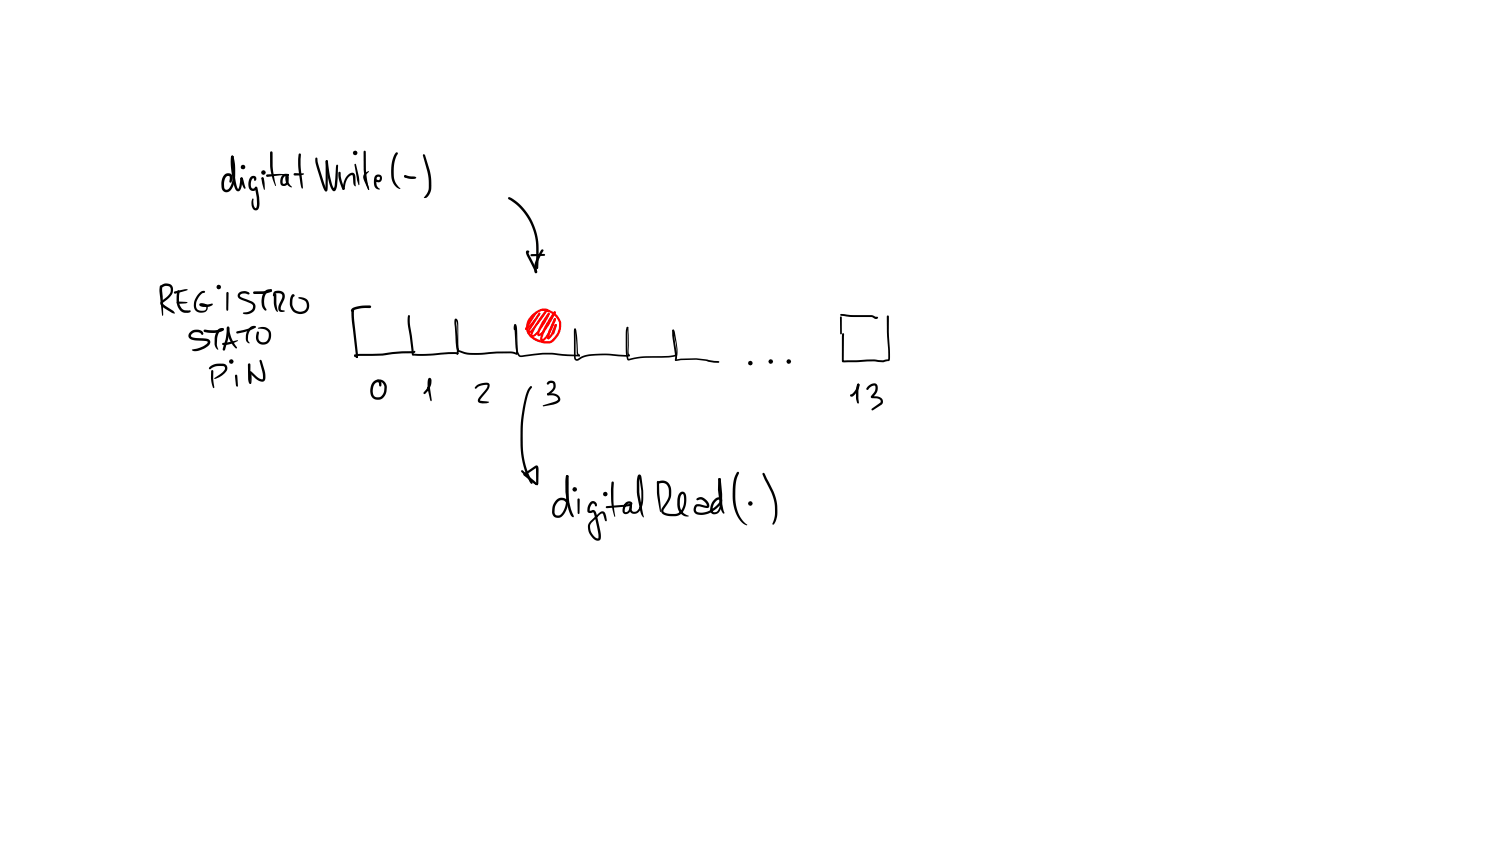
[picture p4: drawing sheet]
<svg xmlns="http://www.w3.org/2000/svg" width="449mm" height="254mm" viewBox="0 0 449 254" stroke-linecap="round" stroke-linejoin="round" font-family="sans-serif">
<g fill="#000">
<path d="M48.2 85.6l.6-.3a2.06 2.06 0 0 1 2.7 .2 2.06 2.06 0 0 1 .1 2.8l-.9 1-1.9 1.6 .8 .8 2.4 1.6 .5 .6-.2 .2-.7-.2-2.9-1.9a1.02 1.02 0 0 1-.2-1.8 5.3 5.3 0 0 0 2.7-2.8v-.9l-.4-.6-1.2-.2-1.2 .6-.4-.4zM48 85.7h.6l.1 .3 .3 8.3-.2 .4-1-7.3zM52.2 87.5l3.2-.8 .9 .2-3.7 1.2-.4-.1zM53.1 90.5l3.1 .2-.6 .3-2.3 .1-.2-.1zM53.3 87.1h.5l.1 .3-.2 .9a4.7 4.7 0 0 0 .9 4.3l.9 .5 1.4-.1 .3 .3-.6 .5h-1.2a3.8 3.8 0 0 1-2.4-4.5zM59.7 87.9l1.1-.7 .6 .1v.4a3.7 3.7 0 0 0-2.1 5.1l1.3 .4 1.1-.4 .1-.8-.5-.3-1-.1 .1-.5 1.8 .2 1.4-.3 .2 .2-.1 .3-.9 .4-2.3 .1a.57 .57 0 0 1-.7-.6 .57 .57 0 0 1 .8-.5l.9 .2 .6 .5 .2 .6-.2 .8a2.35 2.35 0 0 1-3.1 .4 2.35 2.35 0 0 1-.7-3.1zM61.2 98.9l1.2 .1a7.3 7.3 0 0 0 4.1-.4l.3-.2 .3 .4a3.1 3.1 0 0 1-2.9 1.1l-2.8-.3-.4-.4zM66.5 98.5l.3-.1 .3 .2-.1 .4-.2 .1-.4-.2zM65.4 98.8l.7-.4a.56 .56 0 0 1 .7 0 .56 .56 0 0 1 .2 .6l-.4 .1a1.21 1.21 0 0 0-1.1 1.1l-.4 1.2-.1 1.9 .5 1.4a.45 .45 0 0 1-.5 .1 .45 .45 0 0 1-.2-.5l-.4-1v-1.9l.4-1.5zM68 87.6h.5l.1 .3-.1 5-.3 .3-.3-.6zM68.1 98l.3-.1 .4 .3a10.3 10.3 0 0 0 2.3 6.1l-.1 .2a7.7 7.7 0 0 1-2.9-5zM70.9 99.5l4.1-1.1 1.4-.6 .3 .1-.2 .4-.6 .4-2.9 1-1.8 .3-.3-.1z"/>
<path d="M71.6 87.8l1.4-.5a2.12 2.12 0 0 1 1.9 .7l-.4 .3-.7-.2a1.37 1.37 0 0 0-1.8 .5l.4 .6 3.2 1.2a1.93 1.93 0 0 1 1 2 1.93 1.93 0 0 1-1.6 1.6 2.28 2.28 0 0 1-2.2-.1l.3-.2a3.1 3.1 0 0 0 2.6-1l.2-.9-.2-.5-2.6-1.2a1.8 1.8 0 0 1-1.8-1.4zM76.2 97.8l.5 .2-.1 .2-.4-.1zM74.9 98.3a1.22 1.22 0 0 1 1.8-.3l-.4 .3a1.96 1.96 0 0 0-1.7 1.6l-.2 1.8 .1 .6a.35 .35 0 0 1 .3 .3 .35 .35 0 0 1-.1 .4l-.9-.8-.1-1.5 .4-1.3zM76 87.5l3.3-.2 2-.5 .3 .3-.5 .5-2.3 .6h-2.5l-.3-.1zM77.4 98.3a2.71 2.71 0 0 1 3.5 .7 2.71 2.71 0 0 1-.3 3.6 2.23 2.23 0 0 1-2.7 .5 2.23 2.23 0 0 1-1.1-2.6l.2-.8 .4-.3 .3 .3-.2 .9a1.6 1.6 0 0 0 1.4 2.1 1.6 1.6 0 0 0 1.7-1.9 2 2 0 0 0-2.5-2.2h-.6zM81 86.9l.6 .1-.1 .4-.6-.2zM79.6 87.2l.9-.4a.65 .65 0 0 1 .7-.1 .65 .65 0 0 1 .3 .6l-.3 .1a1.76 1.76 0 0 0-1.9 2 3.6 3.6 0 0 0 .5 3.2l.1 .5a1.65 1.65 0 0 1-1.4-1.6 4.6 4.6 0 0 1 1.1-4.3zM82.3 87.5a1.94 1.94 0 0 1 2.2-.2 1.94 1.94 0 0 1 .9 2l-1.2 3.2 .1 .4 1.2 .4a1.22 1.22 0 0 1-1.7 .1 1.22 1.22 0 0 1-.3-1.6l1-2.2a1.11 1.11 0 0 0 0-1.4 1.11 1.11 0 0 0-1.4-.3l-.4 .1-.5 .9-.3-.1 .1-.8zM82.2 88.1l.3-.1 .4 .4v2.7l.5 2.3-.1 .1-.7-.6-.4-1.4zM87.6 88.4l.6-.1 .1 .6h-.5h.3a3.5 3.5 0 0 0 .4 4 2.03 2.03 0 0 0 2.5 .5 2.03 2.03 0 0 0 1-2.3l-.5-.9-2.1-.9a2.66 2.66 0 0 1 2.8 .6 2.71 2.71 0 0 1-.3 3.7 2.71 2.71 0 0 1-3.6 .1 4 4 0 0 1-.7-5.3zM105.6 92.9l.4-.1 .2 .4-.1 .2-.4 .1-.2-.4zM105.5 93l.3-.2 .4 .4v2.5l1.2 10.6v.8l-.3 .3-.3-.3-1.3-10.7z"/>
<path d="M122.5 94.6h.4l.1 .2v2.6l1 7.5 .1 1.4-.3 .3-.3-.3-1.2-8.8v-2zM154.3 98.7l.2-.2 .2 .2-.2 .2zM154.3 98.7l.2-.2 .3 .3 .4 5.5 .3 1.3 .5 .9 6.6-.7h2.7l8.4 .6 .3 .2-.3 .3-3.5-.1-4.6-.5h-2.4l-6.2 .7a1.54 1.54 0 0 1-2.1-1.5zM172.3 98.6l.3-.1 .1 .3-.1 .2 .1-.1v8.4l.2 .4 .5-.1a9.6 9.6 0 0 1 6.3-1.5l8.9 .3-.1 .3-.3-.6 .1-5.7-.3-2.2 .2-.2 .3 .7 .2 7.4a.45 .45 0 0 1 .2 .7 .45 .45 0 0 1-.6 .2l-2.8-.1a23.1 23.1 0 0 0-11 .5l-1.4 .8-.6-.2-.3-.5zM188 98.2l.2-.2 .3 .2-.3 .3zM188 98.1l.2-.1 .3 .2-.3 1.4v5.9l.3 2.1h.2a28.6 28.6 0 0 1 9.8-.8l2.1-.1 2.2-.4-.1 .1a10.6 10.6 0 0 0-.8-6.8l-.3-.5 .3-.3 .5 .9a18.9 18.9 0 0 1 .8 6.9l-1.2 .4-3.5 .3a28.4 28.4 0 0 0-9.9 .8l-.5-.3-.4-2.2v-6zM201.7 99l.2-.2 .3 .3v1.5l.9 6-.3 1.6a.5 .5 0 0 1-.3-.8l-.9-6.8zM57.1 99.6a2.49 2.49 0 0 1 3.9 .4l-.1 .3-.2 .1-.6-.5a1.81 1.81 0 0 0-2.8 .9l1.1 .5 3.4 .2a1.2 1.2 0 0 1 1.3 .9 1.2 1.2 0 0 1-.8 1.4 4.8 4.8 0 0 1-4.6 1.3l-.2-.2 .5-.2a7.7 7.7 0 0 0 4.1-1.7l.2-.5-.3-.2-2.8-.2a2.27 2.27 0 0 1-2.7-1.1l.1-.8zM63 110a5.3 5.3 0 0 1 4.6-.8 1.43 1.43 0 0 1 .3 2.2l-2.1 1.7-1.4 .6-.1-.3a7.5 7.5 0 0 0 3.1-2.6v-.7l-.3-.3a5.6 5.6 0 0 0-3.3 .4l-.8 .6-.4-.4zM63.4 111.1h.5l.1 .2v2.5l.3 2.4-.2 .2-.5-.9-.3-1.6zM68.1 98h.6l.1 .3-.3 2.8-1 3.8-.3 .3-.4-.5 .9-3.1zM66.7 102.9l4.6-.9 .1 .1-1.1 .7-1.7 .5a1.78 1.78 0 0 1-2-.2z"/>
<path d="M70.6 112.4l.2-.1 .4 .4 .2 3-.3 .3-.3-.6zM74.9 111.5h.5v.2v2.9l-.3 .6-.2-.3 .1-.2zM77.9 108l.3-.1 .3 .2a12 12 0 0 1 1.1 5.1v.3a1.14 1.14 0 0 1-.8 1 1.14 1.14 0 0 1-1.2-.3l-1-.7-1.8-1.8a.44 .44 0 0 1 .4-.3 .44 .44 0 0 1 .4 .2l2 1.8 1.2 .3v-1.7l-1-3.7zM74.5 109.1l.2-.2 .4 .4v4.6l.2 1-.2 .3-.4-.4-.3-1.1zM106.2 106.6l.3-.3 .2 .4-.2 .2zM106.3 106.4l1.4-.3 7-.1 5.9-.7 3.7-.1 .3 .3-.5 .4-6.4 .3-3 .4-8.2 .3-.3-.3zM106.3 106.4h.3l.7 .5v.4h-.4l-.7-.5zM106.9 106.8l.4 .1-.1 .4h-.3zM111.9 114.5a1.31 1.31 0 0 1 1.5-.7 1.31 1.31 0 0 1 1 1.2v.6l-.3 .3-.4-.3-.1-.8-.3-.2a2.81 2.81 0 0 0-1.2 4l.1 .1a1.7 1.7 0 0 0 2.6-.5l.4-.8 .1-1.2a2.08 2.08 0 0 0-2.3-2l-.1-.1a2.19 2.19 0 0 1 3.1 2.1l-.1 1.1a2.48 2.48 0 0 1-1.8 2.5 2.48 2.48 0 0 1-2.8-1.2 4.5 4.5 0 0 1 .6-4.1zM123.7 106.2l5.4-.1 6.6-.5 1.5 .1 .3 .3-.3 .3-2.6-.1-7.7 .5-3.1-.1zM128.6 113.4h.5a3.3 3.3 0 0 1-.9 4l-.6 .7h-.5v-.4l.6-.8a3.3 3.3 0 0 0 1-3h.4l-.1 2.5 .5 3.6-.2 .3-.2-.2-.8-3.4v-2.1zM136.5 95.6a.81 .81 0 0 1 .9 1.1l.2 8.5-.1 .9-.3 .2-.3-.3 .3-6.6-.1-2.4-.4-.9 .2-.1 .3 6.6 .4 2.4a14.3 14.3 0 0 0 8.2 .7l7.4-.3 1.9 .5-.3 .1 .1-4-.5-4.4h.3l-.2 1.1h-.2l.2-.2 .1 .4a.3 .3 0 0 1-.3 .1 .3 .3 0 0 1-.2-.3v-.9a.47 .47 0 0 1 .5-.6 .47 .47 0 0 1 .4 .6l.3 8.3-.3 .3-1.4-.4a25.3 25.3 0 0 0-6.8 .2 15.8 15.8 0 0 1-9.4-.7 1.46 1.46 0 0 1-.6-1.5l-.5-7.1z"/>
<path d="M137.1 105.7l.4 .3-.2 .3-.4-.3zM142.8 115.7a3.8 3.8 0 0 1 4-.6v.7l-.3 .9-2.5 3.4 2.6 .3v.3a3.5 3.5 0 0 1-2.7 .1 .95 .95 0 0 1-.2-1.6l2.3-2.8 .2-.9-.4-.1a4.2 4.2 0 0 0-3.1 1.2l-.3-.3zM164.3 114.5a1.49 1.49 0 0 1 2 0 1.49 1.49 0 0 1 .3 1.9l-.8 1.1-1.4 1a.46 .46 0 0 1-.3-.5 .46 .46 0 0 1 .5-.3 1.98 1.98 0 0 0 1.2-2.8h-.8l-.7 .5-.3-.4zM164.2 118.1l1.1-.2a2.1 2.1 0 0 1 2.7 2.2l-.6 .7-1.4 .5-3.1 .6-.1-.2 3.7-1.3 .9-.7a1.71 1.71 0 0 0-2.1-1.2l-1 .1zM164.2 118l.4 .1v.4l-.5-.1zM172.3 98.6h.4l.2 .5 .5 6.7 .6 .8-.3 .3-.7-.8-.2-4.2zM173.5 106.5l.3-.1 .1 .3-.3 .2zM202.5 107.8h.3a23.8 23.8 0 0 1 9.4 0l3.3 .5 .3 .2-.3 .3h-1.3l-2.1-.5a17 17 0 0 0-7.9-.3l-1.5 .2zM252.7 100h.4l.1 .2-.1 8.1-.2-.2 9.2-.3 2.8 .3 1.6-.3h-.1l-.4-12.9 .1-.2h.4l.5 12.5a.85 .85 0 0 1-.2 1 .85 .85 0 0 1-.9 .2l-1.1 .2-2.7-.2-9.5 .2-.1-7.6zM257.2 115.2a.68 .68 0 0 1 .7 .4 .68 .68 0 0 1-.3 .8 3.7 3.7 0 0 1-2.3 2.6l-.3-.4 .4-.4a3.8 3.8 0 0 0 1.7-2.8zM257.2 115.1h.5v.6h-.5zM257.1 115.2l.3-.2 .4 .4-.3 1.8 .1 3.6-.2 .2-.3-.2a7.3 7.3 0 0 1-.3-3.6z"/>
<path d="M260.4 115.8a1.71 1.71 0 0 1 2.7-.3 3.2 3.2 0 0 1-1.4 3.6l-.1-.3 1.5 .1a1.51 1.51 0 0 1 1.5 .7 1.51 1.51 0 0 1-.2 1.8l-2.6 1.6h-.3v-.4l2.7-2.1-.1-.5-.6-.4-1.8-.2a.41 .41 0 0 1-.5-.2 .41 .41 0 0 1 .1-.5 2.74 2.74 0 0 0 1.2-2.9h-.9l-1.4 1.2-.3-.5z"/>
<circle cx="105.8" cy="93.2" r=".37"/>
<circle cx="75.1" cy="111.7" r=".32"/>
</g>
<g fill="#000">
<path d="M65.2 85.8h.7l-.7 .5z" fill-rule="evenodd"/>
<path d="M65.3 85.7l.4 .3v.3h-.5z" fill-rule="evenodd"/>
<path d="M69.3 108.4l.4 .1-.2 .3-.3-.2z" fill-rule="evenodd"/>
<path d="M69.1 108.6l.7-.2-.2 .4z" fill-rule="evenodd"/>
<path d="M224.9 108.7h.2l.2 .2-.2 .3-.2-.2z" fill-rule="evenodd"/>
<path d="M230.9 108.2l.2-.1 .2 .3-.2 .3-.2-.1z" fill-rule="evenodd"/>
<path d="M236.5 108.1l.2-.1 .2 .3-.2 .3-.3-.3z" fill-rule="evenodd"/>
<circle cx="65.5" cy="86.1" r=".4"/>
<circle cx="65.6" cy="86.1" r=".71"/>
<circle cx="69.4" cy="108.4" r=".71"/>
<circle cx="69.4" cy="108.5" r=".37"/>
<circle cx="225.1" cy="108.9" r=".71"/>
<circle cx="225.1" cy="108.9" r=".26"/>
<circle cx="231.1" cy="108.4" r=".29"/>
<circle cx="231.2" cy="108.4" r=".71"/>
<circle cx="236.6" cy="108.4" r=".71"/>
<circle cx="236.7" cy="108.3" r=".28"/>
</g>
<g fill="#f00">
<path d="M159.5 94.4a4.3 4.3 0 0 1 4.6-1.7l.7 .7-.3 .3a2.55 2.55 0 0 0-3.6 .4 4.2 4.2 0 0 0-1.6 6.3 6 6 0 0 0 6 1.6l.2-.1a5.8 5.8 0 0 0 2.2-4.2 4 4 0 0 0-2.9-4l-2-.5-.2-.2a3.4 3.4 0 0 1 3.9 .9 4.3 4.3 0 0 1 1.8 4.7 5.7 5.7 0 0 1-3.8 4.4 6.4 6.4 0 0 1-6.6-4 4.9 4.9 0 0 1 1.6-4.6z"/>
<path d="M160.5 93.7l.4-.2 .3 .3-3.2 5-.4 .1-.1-.4 .4-.7z"/>
<path d="M157.6 98.4h.4v.5h-.3z"/>
<path d="M161.5 93.9h.5v.4a15.5 15.5 0 0 1-4.1 4.6l-.4-.2 1.8-1.7z"/>
<path d="M161.5 93.9h.5v.3l-3.2 5.5-.2-.1a28.3 28.3 0 0 0 5.2-6.8l.5-.1-.1 .6a27.8 27.8 0 0 1-5.5 6.8l-.5-.3 .2-1z"/>
<path d="M163.8 92.7l.5 .1v.4l-.5-.1z"/>
<path d="M163.8 92.7h.5v.4l-3.8 5.4-.9 2 .3-.1a15.4 15.4 0 0 0 4.4-6.3l.3-.3 .3 .3a19 19 0 0 1-4.7 6.9 .75 .75 0 0 1-1-.1 .75 .75 0 0 1 0-1.1l1-2z"/>
<path d="M164.3 93.9h.5v.5a15.6 15.6 0 0 0-3.1 5.8h-.1l.2-.1a17 17 0 0 0 4.3-6.5l.3-.3 .2 .2 .1 .4a20.9 20.9 0 0 1-4.6 6.8 .64 .64 0 0 1-.9-.1 .64 .64 0 0 1 0-.8l1-2.6z"/>
<path d="M166.1 93.4l.5 .1v.4a19.3 19.3 0 0 0-3.9 7.8l.4-.2a14.9 14.9 0 0 0 3-5.8l.3-.3 .3 .2v.5a13.3 13.3 0 0 1-3.3 6 .84 .84 0 0 1-1.2 .1 .84 .84 0 0 1-.1-1.3l1.2-3z"/>
<path d="M166.3 95.4l.5 .4-.3 .3-.4-.3z"/>
<path d="M166.2 95.5h.5v.4a13 13 0 0 0-1.9 5.2l-.1 .5-.2 .1-.3-.2-.1-.5a12.7 12.7 0 0 1 2-5.3z"/>
<path d="M164.2 101.2h.5v.5h-.4z"/>
<path d="M166.4 97.3l.3-.1 .3 .3-1.5 3.4a.97 .97 0 0 1-1.3 .7l.1-.4 1-1.2z"/>
<path d="M166.4 97.3h.5l.1 .4-1 2.7-.1-.6z"/>
<circle cx="166.7" cy="97.5" r=".34"/>
</g>
<g fill="#000">
<path d="M69.4 46.8l.3-.1 .3 .2a17 17 0 0 1-.2 9.3 1.71 1.71 0 0 1-1.3 1.4 1.71 1.71 0 0 1-1.8-.7 4 4 0 0 1 1.3-4.9 1.31 1.31 0 0 1 1.4 .3 1.31 1.31 0 0 1 .3 1.5l-.3 .9h-.5l-.1-1.9a1.17 1.17 0 0 0-1.5 1.4v2.1l.2 .5 .5 .1a1.39 1.39 0 0 0 1.1-1.1 13.9 13.9 0 0 0 .2-8.6zM69.4 46.8l.5-.1 .1 .6-.5 .1zM69.5 46.7l.5 .1 .1 .2-.2 .3 .1-.1 .2 4.2 .8 4.3 .4 1 .4-1 .3-2.2 .4-.3 .3 .4-.6 3.1a.87 .87 0 0 1-.9 .7 .87 .87 0 0 1-.8-.9l-.9-4.1-.4-3.3a3.1 3.1 0 0 1 .3-2.4zM72.2 53.3l.3-.1 .4 .4 .8 2.7-.3 .3a4.2 4.2 0 0 1-1.2-2.8zM75.2 53.1a.94 .94 0 0 1 1.2-.3 .94 .94 0 0 1 .4 1.2l-.5 .2-.2-.7a2.05 2.05 0 0 0-.3 3.1l.9-.6 .5 .3-.7 .8-.9 .1a1.87 1.87 0 0 1-1.1-2.5zM76.5 56.1h.5l.2 .3a15 15 0 0 1 .5 5.8 .99 .99 0 0 1-.8 .9 .99 .99 0 0 1-1.1-.6 2.96 2.96 0 0 1 .1-3l.2 .2v1.9l.3 .6 .3 .2 .4-1.4zM78.5 53.3h.5v.4h-.5zM78.5 53.3l.5-.1 .1 .4 .3 1.3-.1 2-.6-1.9zM79.9 52.4l3.9-.3 2.5 .1 .4 .2-.3 .3-1.5-.2-4.7 .6-.3-.2zM81.1 45.5l.3-.1 .4 .3v4.8l1 5.2-.1 .1-.9-2-.7-3.2zM85.8 52.5h.5l-.1 .6 .1-.1a3.3 3.3 0 0 0 1.3 3.1 1.97 1.97 0 0 1-1.9-1.8 1.86 1.86 0 0 1 .1-1.8zM84.7 52.5l.8-.4 1.1 .2-.1 .4-1 .1a1.63 1.63 0 0 0-.5 2.3l.6-.1 .2-.4 .2-1.5-.3-.3 .4-.4 .5 .5v1.3a1.49 1.49 0 0 1-1.2 1.6 1.19 1.19 0 0 1-1.2-.5 1.19 1.19 0 0 1-.1-1.3z"/>
<path d="M86.1 52.4l.3-.2 .3 .3-.3 .2zM88.2 52h2.8l.2 .2-1 .4h-1.8l-.4-.3zM89.7 46.1h.5a49.2 49.2 0 0 0 .7 10.3l-.2 .2a14.1 14.1 0 0 1-1.2-5.7l-.1-3.1zM94.7 47.3l.2-.1 .3 .3 .8 3.5 1.4 4.4 .7 1.7-.3 .3-.5-.4-.9-2.4-1.8-5.7zM97.8 48.1h.4l.1 .3v7.7l-.1 1-.4 .3-.4-.3 .3-.4-.2 .2zM97.8 48.1l.5 .1a24.6 24.6 0 0 0 1.9 8.4l-.2 .1 .4-1 .4-5.6v-.5l.3-.2 .3 .3-.1 4-.4 3a.71 .71 0 0 1-.7 .6 .71 .71 0 0 1-.8-.6 25.1 25.1 0 0 1-1.7-8.3v.1zM101.6 51.6l.2-.1 .4 .3 .1 1.8 1.1 3a.49 .49 0 0 1-.6 .2 .49 .49 0 0 1-.3-.6l-.9-2.8zM104.3 52.5a1.19 1.19 0 0 1 1.1-.7 1.19 1.19 0 0 1 1.1 .7l.2 2.8a.32 .32 0 0 1-.1 .6 .32 .32 0 0 1-.4-.4l-.5-3a2.63 2.63 0 0 0-2.1 2.6l-.2 1.5-.4 .3-.3-.3 .4-2 .5-1.2zM102.9 56.3l.5 .3-.3 .3-.4-.3zM106.3 49.3l.2-.2 .3 .2 .8 3.6 .1 2.6-.6-1.5zM109.2 45.3l.2-.1 .3 .3 .1 5.6 .9 5.7-.1 .2a12.4 12.4 0 0 1-1.5-6.2zM109.4 52l1.1-.7 .2 .1-.9 1-.2 .6 1.1 3.4-.1 .6-1.5-3.1a1.66 1.66 0 0 1 .3-1.9z"/>
<path d="M110.4 56.8l.2-.1 .1 .1-.1 .2zM112.6 52.7a1.17 1.17 0 0 1 2 .4 1.17 1.17 0 0 1-1.4 1.5l-.6-.4 .3-.4 .9 .1 .2-.5-.2-.4-.7 .2-.2 1.5 .2 1.1 .8 .8a.38 .38 0 0 1-.3 .3 .38 .38 0 0 1-.5-.2l-.5-.4a3.7 3.7 0 0 1-.1-3.5zM118.7 45.8l.3-.2 .4 .4a11 11 0 0 0-.6 9l1.3 1.5a2.58 2.58 0 0 1-2.5-2.3 11.6 11.6 0 0 1 1.1-8.4zM121.3 52.6h.5l.2 .3-.1 .3-.6-.1zM121.3 52.6l3.1 .4 .5 .3-.4 .3h-1.8l-1.3-.4-.2-.3zM126.9 46.3l.3-.1 .3 .3 1.4 4.6a9.8 9.8 0 0 1-.2 7.4l-.8 .8-.4 .1a.36 .36 0 0 1-.3-.4 .36 .36 0 0 1 .4-.3 4.9 4.9 0 0 0 1-4.4l-.3-2.3-1.5-5.4zM152.5 59.2a4 4 0 0 1 2.9 1.6 19.1 19.1 0 0 1 6.2 16.2l-.2 3.4-.3 .3-.3-.4v-2.3a20.1 20.1 0 0 0-2.3-12.2 15.2 15.2 0 0 0-5.9-6zM157.9 75.2a.4 .4 0 0 1 .6 0 .4 .4 0 0 1 0 .6h-.3l.3-.2 2.5 5.4a.41 .41 0 0 1 0 .7 .41 .41 0 0 1-.6-.1l-2.4-5.1-.2-.8zM159.2 76.3l4-.2 .3 .3-.3 .3-3.8 .2-.2-.1zM105.6 92.5a7.7 7.7 0 0 1 4-.9h1.4l.3 .4-.4 .4-2.7 .1a3.3 3.3 0 0 0-2.6 1 .54 .54 0 0 1 0-1zM162.3 75l.4-.2 .3 .3-1.7 3.6-.3 1.3 .1 1.6-.3 .3a2.42 2.42 0 0 1-.5-2.4l.5-1.6zM160.5 81.3l.4-.1 .1 .6-.4 .1z"/>
<path d="M160.9 80l.2-.1 .3 .3-.1 .4-.4-.1zM252.1 94.2l3.6 .3h5.7l1.7 .5 .3 .3-.7 .4-1.3-.6-6.5-.1-2.6-.3zM252 95l.5 .1v4.9l-.2 .3-.3-.3zM159 115.9l.3-.1 .3 .3-.6 .9a41.5 41.5 0 0 0-.9 24l1.7 3.7-.3 .4a4.7 4.7 0 0 1-1.6-2.8 30 30 0 0 1-1.8-13.8 28.7 28.7 0 0 1 2.5-12.1zM156.4 141.1h.4l4.2 3.7v.6h-.4l-2.1-1.8-2.1-2.1zM157.1 142l3.5-2.3h.6l.3 1.1v4.3l-.2 .3-.2 .2-.3-.5-.1-4.9 .3 .1-3.5 2.1 .1-.2 2.3 2.2 1.1 .6v.5l-3.9-2.9zM169.9 142.6l.2-.1 .4 .3a31.5 31.5 0 0 1-.5 9.9 3 3 0 0 1-2.7 2.6 1.66 1.66 0 0 1-1.7-2 3.3 3.3 0 0 1 3.4-4l1.1 .7 .6 1v.4l-.6-.1-.3-.5a1.56 1.56 0 0 0-2.7 .1 4.1 4.1 0 0 0-.7 3 1.31 1.31 0 0 0 1.4 .7 1.31 1.31 0 0 0 1-1.1l.5-1.1a24.6 24.6 0 0 0 .5-9.4zM170 142.5l.4 .1 .1 .2-.2 .4-.4-.1-.2-.3zM169.8 142.7l.3-.2 .4 .3-.2 1.5a21.3 21.3 0 0 0 1.6 10l.1 .8-.7-.4a21.5 21.5 0 0 1-1.7-10.7zM173.3 149.6h.5l.1 .2-.1 4.1-.3 .3-.2-.3zM177.1 150.6a1.16 1.16 0 0 1 1.9 .6v.6l-.2 .1-.6-.8h-.5a3 3 0 0 0-.8 2.1h.3a1.01 1.01 0 0 1 1.1-.2 1.01 1.01 0 0 1 .6 1l1.3 6.6a1.21 1.21 0 0 1-.6 1.6 1.21 1.21 0 0 1-1.6-.6 3.7 3.7 0 0 1-1-5.3l3-2.7a.95 .95 0 0 1 1.6 .4l.3 2.3-.4-.2-.6-1.9-.4-.2-3.1 2.8-.3 .6a3.9 3.9 0 0 0 1.8 4h.6v-1.3l-1.2-5.6-.5-.9a1.07 1.07 0 0 1-1.4 0 1.07 1.07 0 0 1-.1-1.4zM181.8 151.9l7.3-.8-.4-.1a1.95 1.95 0 0 0-1.1 2.6h.1a1.59 1.59 0 0 0 1.2-1.9l.3-.4 .4 .4a2.12 2.12 0 0 1-2.2 2.5 1.43 1.43 0 0 1-.5-2.2 1.66 1.66 0 0 1 1-1.5 1.66 1.66 0 0 1 1.7 .3 .77 .77 0 0 1-.8 .9l-6.8 .7-.2-.1z"/>
<path d="M183.5 144.5h.5l.1 .2-.1 5.8 .6 4.4-.2 .1-.6-1.9-.4-2.6-.1-3.9zM189 151.4h.5l-.1 .5h-.4zM191.5 142.4h.5l.4 .5 .6 5.6a6 6 0 0 1-1.6 5.2 1.63 1.63 0 0 1-2.1 .1 1.63 1.63 0 0 1-.4-2.1l.3-.4 .3 .1v1.5l.4 .5a1.67 1.67 0 0 0 2-1.4l.5-2.7a21 21 0 0 0-.7-6.2l-.1-.2h.4l-.2 1a29.6 29.6 0 0 0 1.1 10.2l.3 .9-.2 .2-.7-1a26.6 26.6 0 0 1-1.2-10.4zM197.2 144.5l.6-.2a2.8 2.8 0 0 1 3.5 3.4l-.2 1.9-2 3.2-.1 .6a2.47 2.47 0 0 0 2.1 .7h1a3.2 3.2 0 0 0 3.1-3.6 2.38 2.38 0 0 0-.4-2.3l-.3 .1-.4 .7-.2 2.3a3.6 3.6 0 0 0 2.7 3.4 3 3 0 0 1-3.4-3.4l.2-2.5a1.24 1.24 0 0 1 .7-1.2 1.24 1.24 0 0 1 1.4 .3 5.6 5.6 0 0 1-2 6.7 5.5 5.5 0 0 1-4.9-.7l-.3-1 .9-1.5a4.6 4.6 0 0 0 .4-6.3l-1-.3-1.2 .3-.4-.3zM197.1 144.3l.3-.1 .3 .3v3.3l.5 5.4-.1 .4-1-5zM209.1 149.4l.4-.2a2.62 2.62 0 0 1 3.1 3l-.7 .1-2.4-.5a.92 .92 0 0 0-.8 .9 .92 .92 0 0 0 .7 .9 6.5 6.5 0 0 0 6.5-3.6l-.4-.2a2.96 2.96 0 0 0-1.5 3.7l.7 .1 .5-.3a4.2 4.2 0 0 0 .8-2.6v-2.5l-.5-4.5 .3-.3 .4 .3a26.8 26.8 0 0 1 .2 8.5l-.6 1.3a1.51 1.51 0 0 1-2.1 .6 1.51 1.51 0 0 1-.6-2 2.8 2.8 0 0 1 3-2.9 1.48 1.48 0 0 1-.3 2.5 6.5 6.5 0 0 1-7.1 2.4 1.6 1.6 0 0 1-.5-2 1.6 1.6 0 0 1 1.8-.9l2 .6a2.27 2.27 0 0 0-2.3-1.9h-.7zM215.6 143.5l.4-.1 .1 .6h-.5zM215.5 143.5h.6v.4l.1-.1a33.7 33.7 0 0 0 .9 9.5l.2 .5-.2 .2-.7-.8a23.6 23.6 0 0 1-.9-9.5zM221 141.7l.3-.2 .4 .3a17.5 17.5 0 0 0 .4 13.3l.8 1.2 1.3 1.1a2.06 2.06 0 0 1-2.2-1.3 14 14 0 0 1-2.2-10.3l.1-.5a8.2 8.2 0 0 1 1.1-3.6zM228.8 141.9l.5 .1 2.7 5.3a12.4 12.4 0 0 1 .4 9.5l-.2 .4-.5 .1a12.6 12.6 0 0 0-.4-9.7l-2-3.8-.6-1.6z"/>
<circle cx="72.5" cy="53.6" r=".36"/>
<circle cx="160.8" cy="81.6" r=".36"/>
</g>
<g fill="#000">
<path d="M72.4 49.9l.4-.2v.9l-.5-.2z" fill-rule="evenodd"/>
<path d="M72.4 49.9l.5-.1v.5l-.5 .1z" fill-rule="evenodd"/>
<path d="M78.8 51.7l.4-.3 .2 .3-.4 .4z" fill-rule="evenodd"/>
<path d="M106.2 45.7l.5-.2 .1 .3-.3 .3z" fill-rule="evenodd"/>
<path d="M172 146.5l.4-.1-.1 .8-.4-.2z" fill-rule="evenodd"/>
<path d="M172 146.5l.2-.1 .4 .2-.3 .5-.4-.2z" fill-rule="evenodd"/>
<path d="M181.4 148l.5 .1-.2 .4-.3-.2z" fill-rule="evenodd"/>
<path d="M181.2 148.2l.7-.3-.2 .6z" fill-rule="evenodd"/>
<path d="M225.1 150.7l.3 .4-.3 .4-.2-.4z" fill-rule="evenodd"/>
<circle cx="72.8" cy="50.2" r=".41"/>
<circle cx="72.9" cy="50.1" r=".71"/>
<circle cx="79" cy="51.7" r=".39"/>
<circle cx="79" cy="51.7" r=".71"/>
<circle cx="106.5" cy="45.8" r=".34"/>
<circle cx="106.5" cy="45.9" r=".71"/>
<circle cx="172.3" cy="146.8" r=".38"/>
<circle cx="172.4" cy="146.8" r=".71"/>
<circle cx="181.6" cy="148.2" r=".71"/>
<circle cx="181.6" cy="148.1" r=".38"/>
<circle cx="225.1" cy="151" r=".71"/>
<circle cx="225.1" cy="151.1" r=".36"/>
</g>
</svg>
